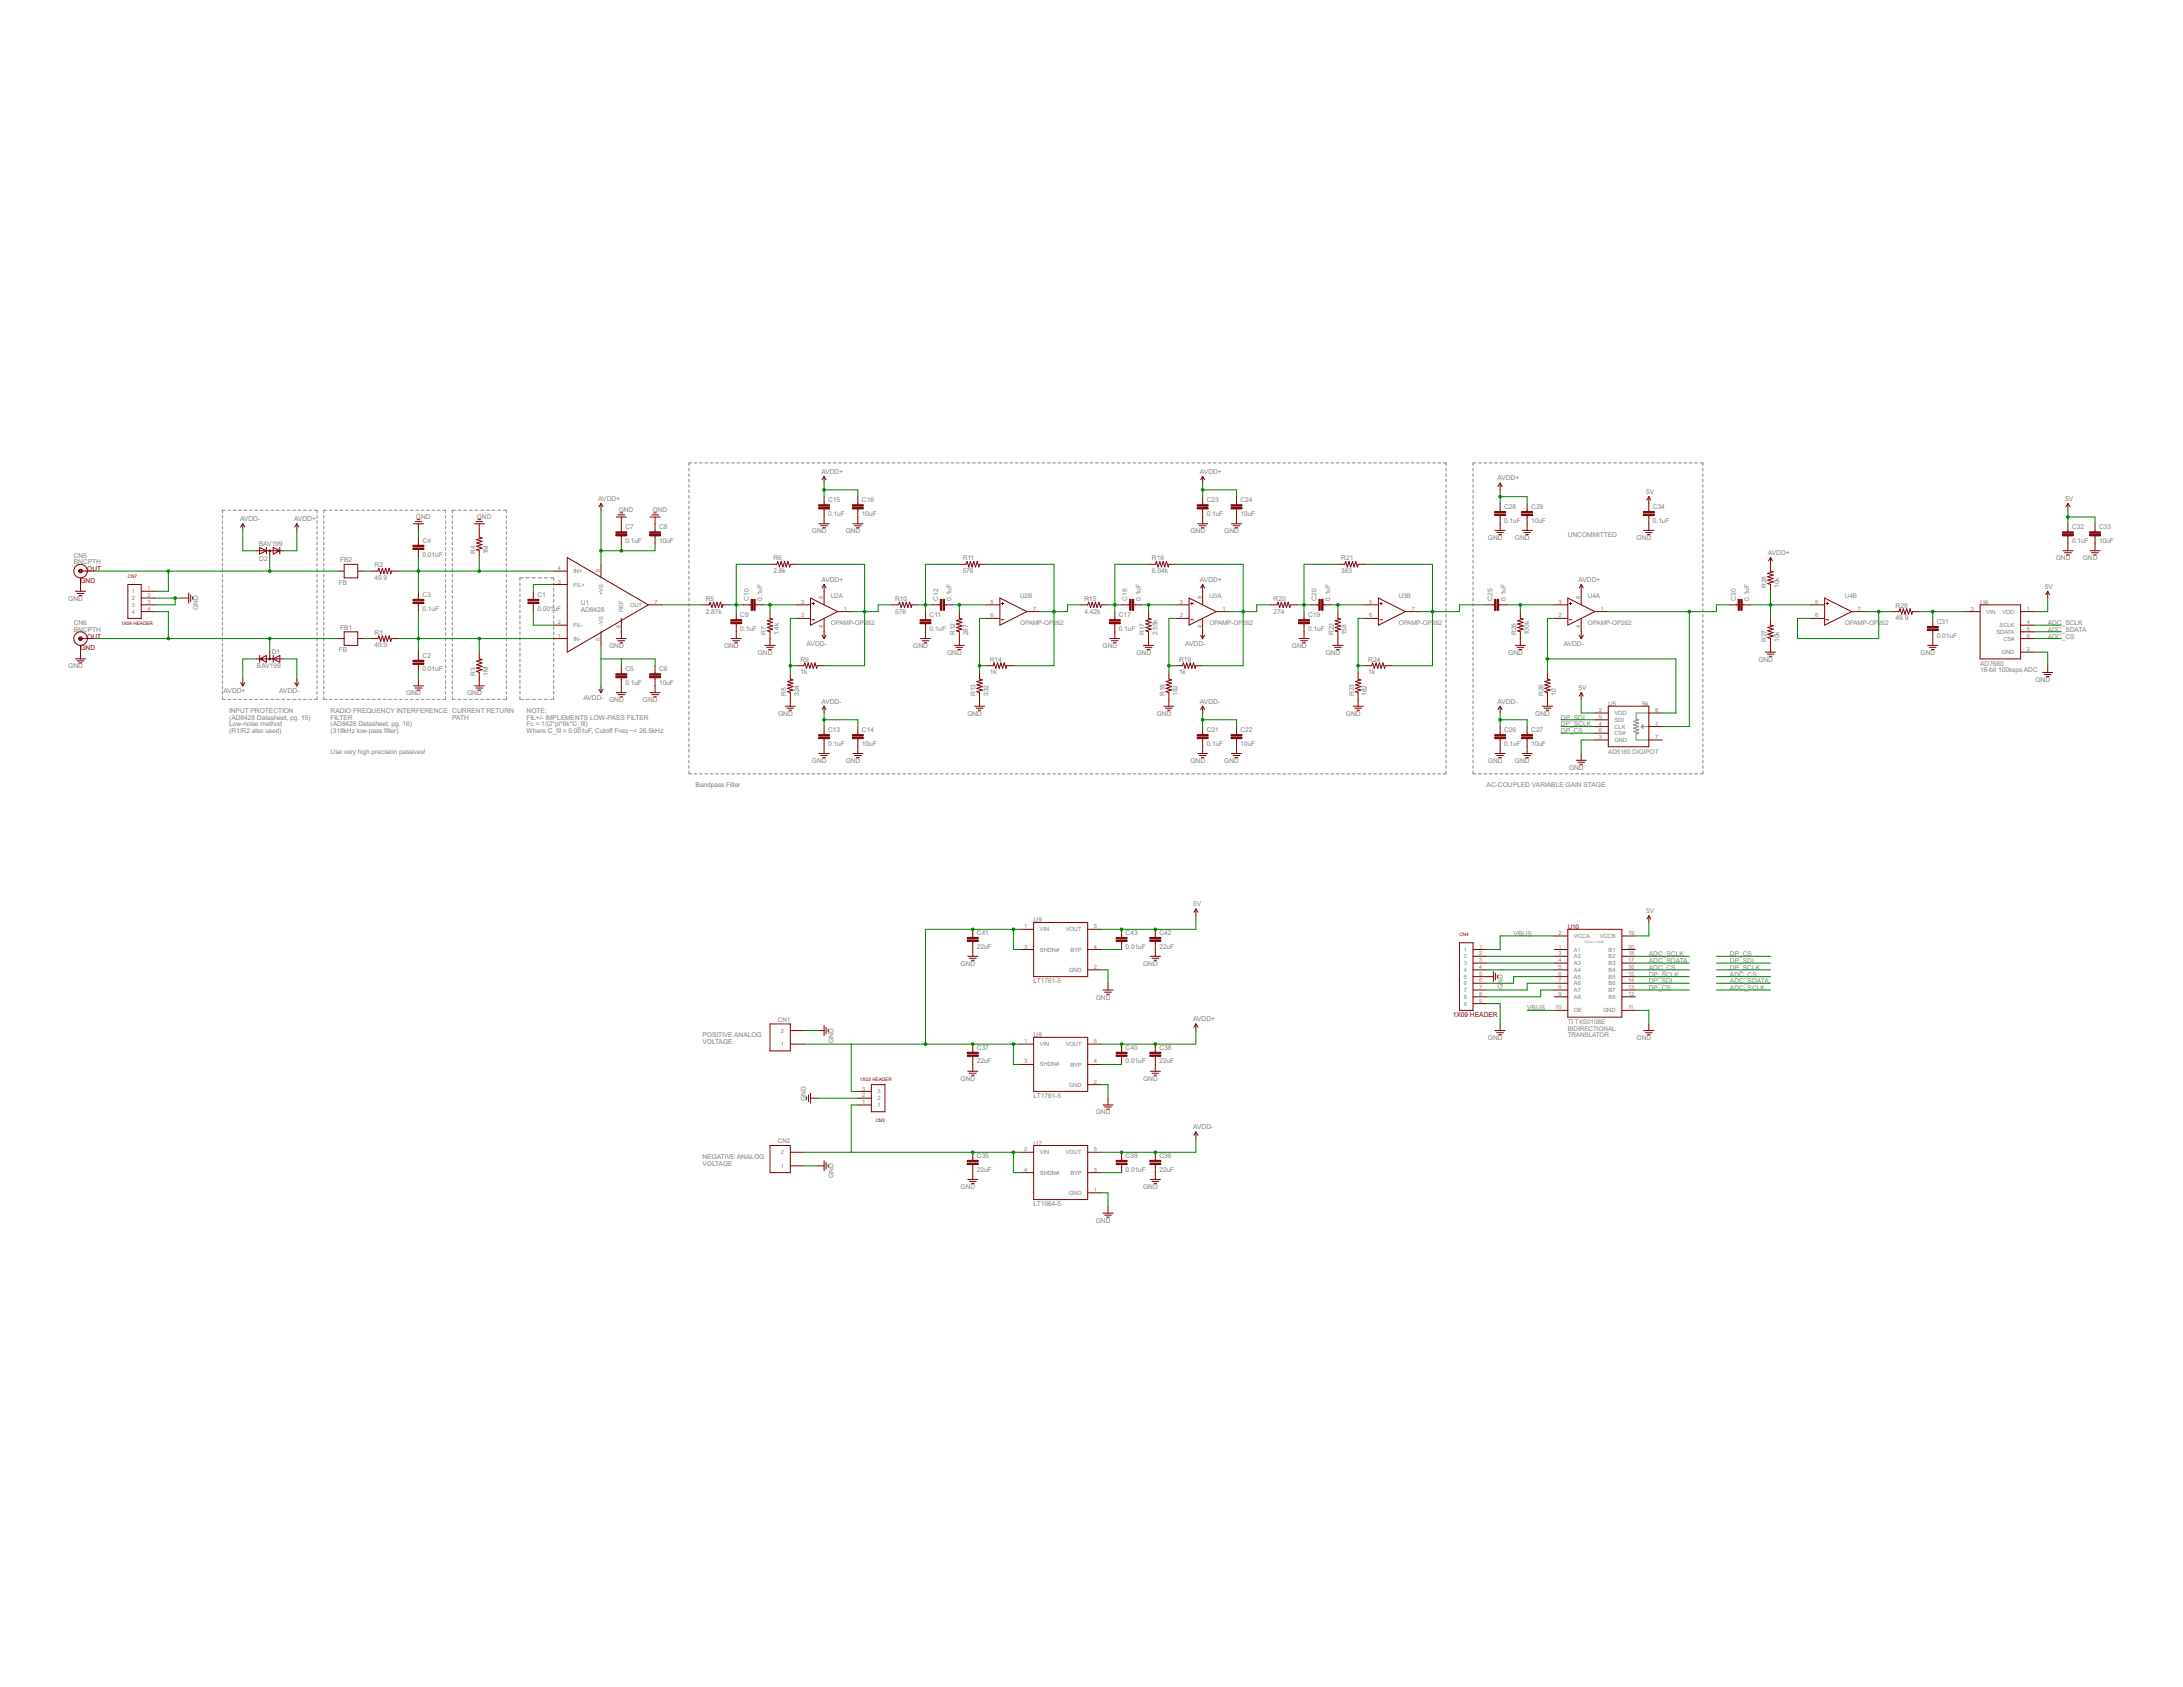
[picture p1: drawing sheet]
<svg xmlns="http://www.w3.org/2000/svg" width="279mm" height="216mm" viewBox="0 0 279 216" stroke-linecap="round" stroke-linejoin="round" font-family="sans-serif">
<defs><g id="words">
<g font-size="1" fill="#808080">
<text x="76.6" y="64.1">AVDD+</text>
<text x="79.2" y="65.6">GND</text>
<text x="83.5" y="65.6">GND</text>
<text x="105.1" y="60.6">AVDD+</text>
<text x="106" y="64.3">C15</text>
<text x="110.3" y="64.3">C16</text>
<text x="153.6" y="60.6">AVDD+</text>
<text x="154.4" y="64.3">C23</text>
<text x="158.8" y="64.3">C24</text>
<text x="191.7" y="61.5">AVDD+</text>
<text x="192.5" y="65.2">C28</text>
<text x="196" y="65.2">C29</text>
<text x="210.7" y="63.2">5V</text>
<text x="211.6" y="65.2">C34</text>
<text x="264.3" y="64.1">5V</text>
<text x="9.4" y="71.4">CN5</text>
<text x="30.7" y="66.7">AVDD-</text>
<text x="33.1" y="69.9">BAV199</text>
<text x="33.2" y="71.8">D2</text>
<text x="37.6" y="66.7">AVDD+</text>
<text x="43.5" y="72">FB2</text>
<text x="53.2" y="66.4">GND</text>
<text x="54.1" y="71.2">0.01uF</text>
<text x="54.1" y="69.5">C4</text>
<text x="60.8" y="70.9" transform="rotate(-90 60.8 70.9)">R4</text>
<text x="61" y="66.4">GND</text>
<text x="62.5" y="70.9" transform="rotate(-90 62.5 70.9)">1M</text>
<text x="80" y="69.5">0.1uF</text>
<text x="80" y="67.8">C7</text>
<text x="84.4" y="69.5">10uF</text>
<text x="84.4" y="67.8">C8</text>
<text x="99" y="71.7">R6</text>
<text x="103.9" y="68.2">GND</text>
<text x="106" y="66">0.1uF</text>
<text x="108.2" y="68.2">GND</text>
<text x="110.3" y="66">10uF</text>
<text x="123.2" y="71.7">R11</text>
<text x="147.4" y="71.7">R16</text>
<text x="152.4" y="68.2">GND</text>
<text x="154.4" y="66">0.1uF</text>
<text x="156.7" y="68.2">GND</text>
<text x="158.8" y="66">10uF</text>
<text x="171.7" y="71.7">R21</text>
<text x="190.4" y="69.1">GND</text>
<text x="192.5" y="66.9">0.1uF</text>
<text x="193.9" y="69.1">GND</text>
<text x="196" y="66.9">10uF</text>
<text x="200.6" y="68.8">UNCOMMITTED</text>
<text x="209.5" y="69.1">GND</text>
<text x="211.6" y="66.9">0.1uF</text>
<text x="226.3" y="71">AVDD+</text>
<text x="263.1" y="71.7">GND</text>
<text x="265.2" y="69.5">0.1uF</text>
<text x="265.2" y="67.8">C32</text>
<text x="266.6" y="71.7">GND</text>
<text x="268.7" y="69.5">10uF</text>
<text x="268.7" y="67.8">C33</text>
<text x="8.7" y="76.9">GND</text>
<text x="9.4" y="72.2">BNCPTH</text>
<text x="43.4" y="74.8">FB</text>
<text x="47.9" y="74.2">49.9</text>
<text x="47.9" y="72.6">R2</text>
<text x="54.1" y="76.4">C3</text>
<text x="68.8" y="76.4">C1</text>
<text x="74.3" y="77.4">U1</text>
<text x="90.3" y="76.9">R5</text>
<text x="95.8" y="76.9" transform="rotate(-90 95.8 76.9)">C10</text>
<text x="97.6" y="76.9" transform="rotate(-90 97.6 76.9)">0.1uF</text>
<text x="99" y="73.3">2.8k</text>
<text x="105.1" y="74.5">AVDD+</text>
<text x="114.6" y="76.9">R10</text>
<text x="120.1" y="76.9" transform="rotate(-90 120.1 76.9)">C12</text>
<text x="121.8" y="76.9" transform="rotate(-90 121.8 76.9)">0.1uF</text>
<text x="123.2" y="73.3">576</text>
<text x="138.8" y="76.9">R15</text>
<text x="144.3" y="76.9" transform="rotate(-90 144.3 76.9)">C18</text>
<text x="146" y="76.9" transform="rotate(-90 146 76.9)">0.1uF</text>
<text x="147.4" y="73.3">6.04k</text>
<text x="153.6" y="74.5">AVDD+</text>
<text x="163" y="76.9">R20</text>
<text x="168.5" y="76.9" transform="rotate(-90 168.5 76.9)">C20</text>
<text x="170.2" y="76.9" transform="rotate(-90 170.2 76.9)">0.1uF</text>
<text x="171.7" y="73.3">383</text>
<text x="191" y="76.9" transform="rotate(-90 191 76.9)">C25</text>
<text x="192.7" y="76.9" transform="rotate(-90 192.7 76.9)">0.1uF</text>
<text x="202" y="74.5">AVDD+</text>
<text x="222.2" y="76.9" transform="rotate(-90 222.2 76.9)">C30</text>
<text x="223.9" y="76.9" transform="rotate(-90 223.9 76.9)">0.1uF</text>
<text x="226.1" y="75.2" transform="rotate(-90 226.1 75.2)">R28</text>
<text x="227.7" y="75.2" transform="rotate(-90 227.7 75.2)">10k</text>
<text x="242.6" y="77.8">R29</text>
<text x="253.4" y="77.4">U6</text>
<text x="261.7" y="75.3">5V</text>
<text x="9.4" y="80.9">BNCPTH</text>
<text x="9.4" y="80">CN6</text>
<text x="25.4" y="78.1" transform="rotate(-90 25.4 78.1)">GND</text>
<text x="34.8" y="83.6">D1</text>
<text x="43.4" y="83.5">FB</text>
<text x="43.5" y="80.6">FB1</text>
<text x="47.9" y="82.9">49.9</text>
<text x="47.9" y="81.2">R1</text>
<text x="54.1" y="78.1">0.1uF</text>
<text x="68.8" y="78.1">0.001uF</text>
<text x="74.3" y="78.3">AD8428</text>
<text x="78" y="82.9">GND</text>
<text x="90.3" y="78.5">2.87k</text>
<text x="92.7" y="82.9">GND</text>
<text x="94.7" y="80.7">0.1uF</text>
<text x="94.7" y="79">C9</text>
<text x="97" y="83.8">GND</text>
<text x="98" y="81.3" transform="rotate(-90 98 81.3)">R7</text>
<text x="99.7" y="81.3" transform="rotate(-90 99.7 81.3)">1.4k</text>
<text x="103.2" y="82.7">AVDD-</text>
<text x="114.6" y="78.5">576</text>
<text x="116.9" y="82.9">GND</text>
<text x="119" y="80.7">0.1uF</text>
<text x="119" y="79">C11</text>
<text x="121.2" y="83.8">GND</text>
<text x="122.3" y="81.3" transform="rotate(-90 122.3 81.3)">R12</text>
<text x="123.9" y="81.3" transform="rotate(-90 123.9 81.3)">287</text>
<text x="138.8" y="78.5">4.42k</text>
<text x="141.1" y="82.9">GND</text>
<text x="143.2" y="80.7">0.1uF</text>
<text x="143.2" y="79">C17</text>
<text x="145.4" y="83.8">GND</text>
<text x="146.5" y="81.3" transform="rotate(-90 146.5 81.3)">R17</text>
<text x="148.1" y="81.3" transform="rotate(-90 148.1 81.3)">2.55k</text>
<text x="151.7" y="82.7">AVDD-</text>
<text x="163" y="78.5">274</text>
<text x="165.3" y="82.9">GND</text>
<text x="167.4" y="80.7">0.1uF</text>
<text x="167.4" y="79">C19</text>
<text x="169.7" y="83.8">GND</text>
<text x="170.7" y="81.3" transform="rotate(-90 170.7 81.3)">R22</text>
<text x="172.4" y="81.3" transform="rotate(-90 172.4 81.3)">158</text>
<text x="193" y="83.8">GND</text>
<text x="194.1" y="81.3" transform="rotate(-90 194.1 81.3)">R25</text>
<text x="195.7" y="81.3" transform="rotate(-90 195.7 81.3)">100k</text>
<text x="200.1" y="82.7">AVDD-</text>
<text x="226.1" y="82.2" transform="rotate(-90 226.1 82.2)">R27</text>
<text x="227.7" y="82.2" transform="rotate(-90 227.7 82.2)">10k</text>
<text x="242.6" y="79.4">49.9</text>
<text x="245.8" y="83.8">GND</text>
<text x="247.9" y="81.6">0.01uF</text>
<text x="247.9" y="79.9">C31</text>
<text x="262.1" y="80">ADC_SCLK</text>
<text x="262.1" y="80.9">ADC_SDATA</text>
<text x="262.1" y="81.7">ADC_CS</text>
<text x="8.7" y="85.5">GND</text>
<text x="28.6" y="88.7">AVDD+</text>
<text x="32.9" y="85.5">BAV199</text>
<text x="35.8" y="88.7">AVDD-</text>
<text x="52" y="89">GND</text>
<text x="54.1" y="85.9">0.01uF</text>
<text x="54.1" y="84.2">C2</text>
<text x="59.8" y="89">GND</text>
<text x="60.8" y="86.5" transform="rotate(-90 60.8 86.5)">R3</text>
<text x="62.5" y="86.5" transform="rotate(-90 62.5 86.5)">1M</text>
<text x="74.7" y="89.6">AVDD-</text>
<text x="78" y="89.9">GND</text>
<text x="80" y="87.7">0.1uF</text>
<text x="80" y="85.9">C5</text>
<text x="82.3" y="89.9">GND</text>
<text x="84.4" y="87.7">10uF</text>
<text x="84.4" y="85.9">C6</text>
<text x="100.6" y="89.1" transform="rotate(-90 100.6 89.1)">R8</text>
<text x="102.3" y="89.1" transform="rotate(-90 102.3 89.1)">324</text>
<text x="102.4" y="86.3">1k</text>
<text x="102.4" y="84.7">R9</text>
<text x="124.9" y="89.1" transform="rotate(-90 124.9 89.1)">R13</text>
<text x="126.5" y="89.1" transform="rotate(-90 126.5 89.1)">332</text>
<text x="126.7" y="86.3">1k</text>
<text x="126.7" y="84.7">R14</text>
<text x="149.1" y="89.1" transform="rotate(-90 149.1 89.1)">R18</text>
<text x="150.7" y="89.1" transform="rotate(-90 150.7 89.1)">182</text>
<text x="150.9" y="86.3">1k</text>
<text x="150.9" y="84.7">R19</text>
<text x="173.3" y="89.1" transform="rotate(-90 173.3 89.1)">R23</text>
<text x="175" y="89.1" transform="rotate(-90 175 89.1)">182</text>
<text x="175.1" y="86.3">1k</text>
<text x="175.1" y="84.7">R24</text>
<text x="197.5" y="89.1" transform="rotate(-90 197.5 89.1)">R26</text>
<text x="199.2" y="89.1" transform="rotate(-90 199.2 89.1)">10</text>
<text x="202" y="88.3">5V</text>
<text x="225" y="84.7">GND</text>
<text x="253.4" y="85.2">AD7680</text>
<text x="253.4" y="86.1">16-bit 100ksps ADC</text>
<text x="260.5" y="87.3">GND</text>
<text x="29.3" y="91.2">INPUT PROTECTION</text>
<text x="29.3" y="92.1">(AD8428 Datasheet, pg. 15)</text>
<text x="29.3" y="93">Low-noise method</text>
<text x="29.3" y="93.8">(R1/R2 also used)</text>
<text x="42.3" y="91.2">RADIO FREQUENCY INTERFERENCE CURRENT RETURN</text>
<text x="42.3" y="92.1">FILTER</text>
<text x="42.3" y="93.8">(318kHz low-pass filter)</text>
<text x="42.3" y="93">(AD8428 Datasheet, pg. 16)</text>
<text x="57.9" y="92.1">PATH</text>
<text x="67.4" y="92.1">FIL+/- IMPLEMENTS LOW-PASS FILTER</text>
<text x="67.4" y="93">Fc = 1/(2*pi*6k*C_fil)</text>
<text x="67.4" y="93.8">Where C_fil = 0.001uF, Cutoff Freq ~= 26.5kHz</text>
<text x="67.4" y="91.2">NOTE:</text>
<text x="99.6" y="91.6">GND</text>
<text x="105.1" y="90">AVDD-</text>
<text x="106" y="95.4">0.1uF</text>
<text x="106" y="93.7">C13</text>
<text x="110.3" y="95.4">10uF</text>
<text x="110.3" y="93.7">C14</text>
<text x="123.8" y="91.6">GND</text>
<text x="148" y="91.6">GND</text>
<text x="153.6" y="90">AVDD-</text>
<text x="154.4" y="95.4">0.1uF</text>
<text x="154.4" y="93.7">C21</text>
<text x="158.8" y="95.4">10uF</text>
<text x="158.8" y="93.7">C22</text>
<text x="172.3" y="91.6">GND</text>
<text x="191.7" y="90">AVDD-</text>
<text x="192.5" y="95.4">0.1uF</text>
<text x="192.5" y="93.7">C26</text>
<text x="196" y="95.4">10uF</text>
<text x="196" y="93.7">C27</text>
<text x="196.5" y="91.6">GND</text>
<text x="199.8" y="92.1">DP_SDI</text>
<text x="199.8" y="93">DP_SCLK</text>
<text x="199.8" y="93.8">DP_CS</text>
<text x="42.3" y="96.4">Use very high precision passives!</text>
<text x="89" y="100.8">Bandpass Filter</text>
<text x="103.9" y="97.6">GND</text>
<text x="108.2" y="97.6">GND</text>
<text x="152.4" y="97.6">GND</text>
<text x="156.7" y="97.6">GND</text>
<text x="190.3" y="100.8">AC-COUPLED VARIABLE GAIN STAGE</text>
<text x="190.4" y="97.6">GND</text>
<text x="193.9" y="97.6">GND</text>
<text x="200.8" y="98.5">GND</text>
<text x="125" y="119.7">C41</text>
<text x="132.3" y="118.1">U9</text>
<text x="144.1" y="119.7">C43</text>
<text x="148.4" y="119.7">C42</text>
<text x="152.7" y="116">5V</text>
<text x="193.7" y="119.8">VBUS</text>
<text x="210.7" y="116.8">5V</text>
<text x="123" y="123.6">GND</text>
<text x="125" y="121.4">22uF</text>
<text x="132.3" y="125.8">LT1761-5</text>
<text x="144.1" y="121.4">0.01uF</text>
<text x="146.3" y="123.6">GND</text>
<text x="148.4" y="121.4">22uF</text>
<text x="211" y="125.8">DP_SDI</text>
<text x="211" y="125">DP_SCLK</text>
<text x="211" y="122.4">ADC_SCLK</text>
<text x="211" y="123.2">ADC_SDATA</text>
<text x="211" y="124.1">ADC_CS</text>
<text x="221.4" y="123.2">DP_SDI</text>
<text x="221.4" y="124.1">DP_SCLK</text>
<text x="221.4" y="122.4">DP_CS</text>
<text x="221.4" y="125.8">ADC_SDATA</text>
<text x="221.4" y="125">ADC_CS</text>
<text x="140.3" y="127.9">GND</text>
<text x="152.7" y="130.7">AVDD+</text>
<text x="192.3" y="126.5" transform="rotate(-90 192.3 126.5)">GND</text>
<text x="195.5" y="129.3">VBUS</text>
<text x="211" y="126.7">DP_CS</text>
<text x="221.4" y="126.7">ADC_SCLK</text>
<text x="89.9" y="132.7">POSITIVE ANALOG</text>
<text x="89.9" y="133.6">VOLTAGE</text>
<text x="106.7" y="133.5" transform="rotate(-90 106.7 133.5)">GND</text>
<text x="125" y="136.1">22uF</text>
<text x="125" y="134.4">C37</text>
<text x="132.3" y="132.8">U8</text>
<text x="144.1" y="136.1">0.01uF</text>
<text x="144.1" y="134.4">C40</text>
<text x="148.4" y="136.1">22uF</text>
<text x="148.4" y="134.4">C38</text>
<text x="190.4" y="133.1">GND</text>
<text x="209.5" y="133.1">GND</text>
<text x="103.1" y="140.9" transform="rotate(-90 103.1 140.9)">GND</text>
<text x="123" y="138.3">GND</text>
<text x="132.3" y="140.5">LT1761-5</text>
<text x="140.3" y="142.6">GND</text>
<text x="146.3" y="138.3">GND</text>
<text x="89.9" y="148.3">NEGATIVE ANALOG</text>
<text x="89.9" y="149.2">VOLTAGE</text>
<text x="125" y="149.9">22uF</text>
<text x="125" y="148.2">C35</text>
<text x="132.3" y="146.6">U7</text>
<text x="144.1" y="149.9">0.01uF</text>
<text x="144.1" y="148.2">C39</text>
<text x="148.4" y="149.9">22uF</text>
<text x="148.4" y="148.2">C36</text>
<text x="152.7" y="144.5">AVDD-</text>
<text x="106.7" y="150.8" transform="rotate(-90 106.7 150.8)">GND</text>
<text x="123" y="152.1">GND</text>
<text x="132.3" y="154.4">LT1964-5</text>
<text x="146.3" y="152.1">GND</text>
<text x="140.3" y="156.5">GND</text>
</g>
<g font-size="1" fill="#800000">
<text x="10.3" y="74.6">GND</text>
<text x="11.2" y="73.1">OUT</text>
<text x="10.3" y="83.2">GND</text>
<text x="11.2" y="81.7">OUT</text>
<text x="185.9" y="130.2">1X09 HEADER</text>
</g>
<g font-size=".9" fill="#808080">
<text x="106.3" y="76.5">U2A</text>
<text x="130.6" y="76.5">U2B</text>
<text x="154.8" y="76.5">U3A</text>
<text x="179" y="76.5">U3B</text>
<text x="203.2" y="76.5">U4A</text>
<text x="236.1" y="76.5">U4B</text>
<text x="106.3" y="80">OPAMP-OP262</text>
<text x="130.6" y="80">OPAMP-OP262</text>
<text x="154.8" y="80">OPAMP-OP262</text>
<text x="179" y="80">OPAMP-OP262</text>
<text x="203.2" y="80">OPAMP-OP262</text>
<text x="236.1" y="80">OPAMP-OP262</text>
<text x="205.8" y="90.4">U5</text>
<text x="210.2" y="90.4">5k</text>
<text x="205.8" y="96.4">AD5160 DIGIPOT</text>
<text x="99.6" y="130.7">CN1</text>
<text x="200.6" y="131">TI TXS0108E</text>
<text x="200.6" y="131.9">BIDIRECTIONAL</text>
<text x="200.6" y="132.8">TRANSLATOR</text>
<text x="99.6" y="146.3">CN2</text>
</g>
<text font-size=".9" fill="#800000" x="200.6" y="118.9">U10</text>
<g font-size=".8" fill="#808080">
<text x="16.9" y="75.9">1</text>
<text x="16.9" y="76.8">2</text>
<text x="16.9" y="77.7">3</text>
<text x="18.9" y="75.6">1</text>
<text x="18.9" y="76.4">2</text>
<text x="18.9" y="77.3">3</text>
<text x="71.4" y="73">4</text>
<text x="71.4" y="74.7">3</text>
<text x="73.4" y="73.3">IN+</text>
<text x="73.4" y="75.1">FIL+</text>
<text x="76.8" y="73.2" transform="rotate(-90 76.8 73.2)">8</text>
<text x="77.2" y="76.1" transform="rotate(-90 77.2 76.1)">+VS</text>
<text x="80.7" y="77.7">OUT</text>
<text x="83.8" y="77.3">7</text>
<text x="102.5" y="77.3">3</text>
<text x="105.4" y="76.6" transform="rotate(-90 105.4 76.6)">8</text>
<text x="126.8" y="77.3">5</text>
<text x="151" y="77.3">3</text>
<text x="153.8" y="76.6" transform="rotate(-90 153.8 76.6)">8</text>
<text x="175.2" y="77.3">5</text>
<text x="199.5" y="77.3">3</text>
<text x="202.3" y="76.6" transform="rotate(-90 202.3 76.6)">8</text>
<text x="232.3" y="77.3">5</text>
<text x="16.9" y="78.5">4</text>
<text x="18.9" y="78.1">4</text>
<text x="71.4" y="79.9">2</text>
<text x="71.4" y="81.6">1</text>
<text x="73.4" y="80.3">FIL-</text>
<text x="73.4" y="82">IN-</text>
<text x="76.8" y="82.1" transform="rotate(-90 76.8 82.1)">5</text>
<text x="77.2" y="80.1" transform="rotate(-90 77.2 80.1)">-VS</text>
<text x="79.4" y="80.3" transform="rotate(-90 79.4 80.3)">6</text>
<text x="79.8" y="78.3" transform="rotate(-90 79.8 78.3)">REF</text>
<text x="102.5" y="79">2</text>
<text x="105.4" y="80.3" transform="rotate(-90 105.4 80.3)">4</text>
<text x="108" y="78.1">1</text>
<text x="126.8" y="79">6</text>
<text x="132.2" y="78.1">7</text>
<text x="151" y="79">2</text>
<text x="153.8" y="80.3" transform="rotate(-90 153.8 80.3)">4</text>
<text x="156.5" y="78.1">1</text>
<text x="175.2" y="79">6</text>
<text x="180.7" y="78.1">7</text>
<text x="199.5" y="79">2</text>
<text x="202.3" y="80.3" transform="rotate(-90 202.3 80.3)">4</text>
<text x="204.9" y="78.1">1</text>
<text x="232.3" y="79">6</text>
<text x="237.8" y="78.1">7</text>
<text x="252.2" y="78.1">3</text>
<text x="254.2" y="78.5">VIN</text>
<text x="255.5" y="81.1">SDATA</text>
<text x="255.9" y="80.3">SCLK</text>
<text x="256.2" y="83.7">GND</text>
<text x="256.3" y="78.5">VDD</text>
<text x="256.4" y="82">CS#</text>
<text x="259.4" y="78.1">1</text>
<text x="259.4" y="79.9">4</text>
<text x="259.4" y="80.7">5</text>
<text x="259.4" y="81.6">6</text>
<text x="259.4" y="83.3">2</text>
<text x="204.6" y="91.1">2</text>
<text x="204.6" y="92">5</text>
<text x="204.6" y="92.9">4</text>
<text x="204.6" y="93.7">6</text>
<text x="204.6" y="94.6">3</text>
<text x="206.6" y="91.5">VDD</text>
<text x="206.6" y="92.4">SDI</text>
<text x="206.6" y="93.2">CLK</text>
<text x="206.6" y="94.1">CS#</text>
<text x="206.6" y="95">GND</text>
<text x="211.8" y="91.1">8</text>
<text x="211.8" y="92.9">1</text>
<text x="211.8" y="94.6">7</text>
<text x="131.1" y="118.8">1</text>
<text x="133.1" y="119.2">VIN</text>
<text x="136.4" y="119.2">VOUT</text>
<text x="140" y="118.8">5</text>
<text x="199.5" y="119.7">2</text>
<text x="208.4" y="119.7">19</text>
<text x="131.1" y="121.4">3</text>
<text x="133.1" y="121.8">SHDN#</text>
<text x="136.8" y="124.4">GND</text>
<text x="137" y="121.8">BYP</text>
<text x="140" y="121.4">4</text>
<text x="140" y="124">2</text>
<text x="187.3" y="121.8">1</text>
<text x="187.3" y="122.7">2</text>
<text x="187.3" y="123.5">3</text>
<text x="187.3" y="124.4">4</text>
<text x="187.3" y="125.2">5</text>
<text x="189.3" y="121.4">1</text>
<text x="189.3" y="122.3">2</text>
<text x="189.3" y="123.1">3</text>
<text x="189.3" y="124">4</text>
<text x="189.3" y="124.9">5</text>
<text x="189.3" y="125.7">6</text>
<text x="199.5" y="121.4">1</text>
<text x="199.5" y="122.3">3</text>
<text x="199.5" y="123.1">4</text>
<text x="199.5" y="124">5</text>
<text x="199.5" y="124.9">6</text>
<text x="199.5" y="125.7">7</text>
<text x="201.4" y="120">VCCA</text>
<text x="201.4" y="121.8">A1</text>
<text x="201.4" y="122.6">A2</text>
<text x="201.4" y="123.5">A3</text>
<text x="201.4" y="124.4">A4</text>
<text x="201.4" y="125.2">A5</text>
<text x="204.7" y="120.1">VCCB</text>
<text x="205.9" y="125.2">B5</text>
<text x="205.9" y="124.4">B4</text>
<text x="205.9" y="123.5">B3</text>
<text x="205.9" y="122.7">B2</text>
<text x="205.9" y="121.8">B1</text>
<text x="208.4" y="125.7">14</text>
<text x="208.4" y="124.9">15</text>
<text x="208.4" y="124">16</text>
<text x="208.4" y="123.1">17</text>
<text x="208.4" y="122.3">18</text>
<text x="208.4" y="121.4">20</text>
<text x="187.3" y="126.1">6</text>
<text x="187.3" y="127">7</text>
<text x="187.3" y="127.8">8</text>
<text x="187.3" y="128.7">9</text>
<text x="189.3" y="126.6">7</text>
<text x="189.3" y="127.5">8</text>
<text x="189.3" y="128.3">9</text>
<text x="199" y="129.2">10</text>
<text x="199.5" y="126.6">8</text>
<text x="199.5" y="127.5">9</text>
<text x="201.4" y="126.1">A6</text>
<text x="201.4" y="127">A7</text>
<text x="201.4" y="127.8">A8</text>
<text x="201.4" y="129.6">OE</text>
<text x="205.2" y="129.6">GND</text>
<text x="205.9" y="127.8">B8</text>
<text x="205.9" y="127">B7</text>
<text x="205.9" y="126.1">B6</text>
<text x="208.4" y="129.2">11</text>
<text x="208.4" y="127.5">12</text>
<text x="208.4" y="126.6">13</text>
<text x="100" y="133.9">1</text>
<text x="100" y="132.2">2</text>
<text x="131.1" y="133.5">1</text>
<text x="131.1" y="136.1">3</text>
<text x="133.1" y="133.9">VIN</text>
<text x="133.1" y="136.5">SHDN#</text>
<text x="136.4" y="133.9">VOUT</text>
<text x="137" y="136.5">BYP</text>
<text x="140" y="133.5">5</text>
<text x="140" y="136.1">4</text>
<text x="110.3" y="141.3">1</text>
<text x="110.3" y="140.4">2</text>
<text x="110.3" y="139.6">3</text>
<text x="112.3" y="141.7">1</text>
<text x="112.3" y="140.8">2</text>
<text x="112.3" y="139.9">3</text>
<text x="136.8" y="139.1">GND</text>
<text x="140" y="138.7">2</text>
<text x="100" y="149.5">1</text>
<text x="100" y="147.7">2</text>
<text x="131.1" y="147.3">2</text>
<text x="131.1" y="149.9">4</text>
<text x="133.1" y="147.7">VIN</text>
<text x="136.4" y="147.7">VOUT</text>
<text x="140" y="147.3">5</text>
<text x="140" y="149.9">3</text>
<text x="133.1" y="150.3">SHDN#</text>
<text x="136.8" y="152.9">GND</text>
<text x="137" y="150.3">BYP</text>
<text x="140" y="152.5">1</text>
</g>
<g font-size=".7" fill="#800000">
<text x="16.4" y="73.9">CN7</text>
<text x="15.5" y="80">1X04 HEADER</text>
<text x="186.8" y="119.8">CN4</text>
<text x="110.1" y="138.4">1X03 HEADER</text>
<text x="112.1" y="143.6">CN3</text>
</g>
<text font-size=".4" fill="#808080" x="202.8" y="120.7">VCCA&lt; VCCB</text>
</g></defs>
<g fill="none" stroke="#808080" stroke-width=".13">
<path d="M88.2 59.9v.4M88.5 59.2h-.3v.4M88.9 59.2h.3M89.5 59.2h.4M90.2 59.2h.4M90.9 59.2h.3M91.6 59.2h.3M92.3 59.2h.3M93 59.2h.3M93.6 59.2h.4M94.3 59.2h.4M95 59.2h.4"/>
<path d="M95.7 59.2h.4M96.4 59.2h.3M97.1 59.2h.3M97.7 59.2h.4M98.4 59.2h.4M99.1 59.2h.4M99.8 59.2h.4M100.5 59.2h.3M101.2 59.2h.3M101.9 59.2h.3M102.6 59.2h.3M103.2 59.2h.4"/>
<path d="M103.9 59.2h.4M104.6 59.2h.3M105.3 59.2h.3M106 59.2h.3M106.7 59.2h.3M107.3 59.2h.4M108 59.2h.4M108.7 59.2h.4M109.4 59.2h.3M110.1 59.2h.3M110.8 59.2h.3M111.5 59.2h.3"/>
<path d="M112.1 59.2h.4M112.8 59.2h.4M113.5 59.2h.4M114.2 59.2h.3M114.9 59.2h.3M115.6 59.2h.3M116.2 59.2h.4M116.9 59.2h.4M117.6 59.2h.4M118.3 59.2h.3M119 59.2h.3M119.7 59.2h.3"/>
<path d="M120.4 59.2h.3M121.1 59.2h.3M121.7 59.2h.4M122.4 59.2h.3M123.1 59.2h.3M123.8 59.2h.3M124.5 59.2h.3M125.2 59.2h.3M125.8 59.2h.4M126.5 59.2h.4M127.2 59.2h.4M127.9 59.2h.3"/>
<path d="M128.6 59.2h.3M129.3 59.2h.3M129.9 59.2h.4M130.6 59.2h.4M131.3 59.2h.4M132 59.2h.3M132.7 59.2h.3M133.4 59.2h.3M134 59.2h.4M134.7 59.2h.4M135.4 59.2h.4M136.1 59.2h.4"/>
<path d="M136.8 59.2h.3M137.5 59.2h.3M138.2 59.2h.3M138.9 59.2h.3M139.5 59.2h.4M140.2 59.2h.4M140.9 59.2h.3M141.6 59.2h.3M142.3 59.2h.3M143 59.2h.3M143.6 59.2h.4M144.3 59.2h.4"/>
<path d="M145 59.2h.4M145.7 59.2h.3M146.4 59.2h.3M147.1 59.2h.3M147.7 59.2h.4M148.4 59.2h.4M149.1 59.2h.4M149.8 59.2h.4M150.5 59.2h.3M151.2 59.2h.3M151.8 59.2h.4M152.5 59.2h.4"/>
<path d="M153.2 59.2h.4M153.9 59.2h.4M154.6 59.2h.3M155.3 59.2h.3M156 59.2h.3M156.7 59.2h.3M157.3 59.2h.4M158 59.2h.4M158.7 59.2h.3M159.4 59.2h.3M160.1 59.2h.3M160.8 59.2h.3"/>
<path d="M161.4 59.2h.4M162.1 59.2h.4M162.8 59.2h.4M163.5 59.2h.4M164.2 59.2h.3M164.9 59.2h.3M165.6 59.2h.3M166.2 59.2h.4M166.9 59.2h.4M167.6 59.2h.4M168.3 59.2h.3M169 59.2h.3"/>
<path d="M169.7 59.2h.3M170.3 59.2h.4M171 59.2h.4M171.7 59.2h.4M172.4 59.2h.3M173.1 59.2h.3M173.8 59.2h.3M174.5 59.2h.3M175.2 59.2h.3M175.8 59.2h.4M176.5 59.2h.3M177.2 59.2h.3"/>
<path d="M177.9 59.2h.3M178.6 59.2h.3M179.3 59.2h.3M179.9 59.2h.4M180.6 59.2h.4M181.3 59.2h.4M182 59.2h.3M182.7 59.2h.3M183.4 59.2h.3M184 59.2h.4M184.7 59.2h.4v.4M185.1 59.9v.4"/>
<path d="M188.5 59.9v.4M188.9 59.2h-.4v.4M189.2 59.2h.4M189.9 59.2h.4M190.6 59.2h.4M191.3 59.2h.4M192 59.2h.3M192.7 59.2h.3M193.4 59.2h.3M194.1 59.2h.3M194.8 59.2h.3M195.5 59.2h.3"/>
<path d="M196.2 59.2h.3M196.8 59.2h.4M197.5 59.2h.4M198.2 59.2h.4M198.9 59.2h.4M199.6 59.2h.4M200.3 59.2h.4M201 59.2h.3M201.7 59.2h.3M202.4 59.2h.3M203.1 59.2h.3M203.8 59.2h.3"/>
<path d="M204.4 59.2h.4M205.1 59.2h.4M205.8 59.2h.4M206.5 59.2h.4M207.2 59.2h.4M207.9 59.2h.4M208.6 59.2h.4M209.3 59.2h.4M210 59.2h.3M210.7 59.2h.3M211.4 59.2h.3M212.1 59.2h.3"/>
<path d="M212.8 59.2h.3M213.4 59.2h.4M214.1 59.2h.4M214.8 59.2h.4M215.5 59.2h.4M216.2 59.2h.4M216.9 59.2h.4M217.6 59.2h.4v.4M218 59.9v.4M28.5 66v.3M28.5 66.7v.3M28.5 67.4v.3"/>
<path d="M28.5 68v.4M28.5 68.7v.3M28.5 69.4v.3M28.5 70.1v.3M28.5 70.8v.3M28.5 71.4v.4M28.5 72.1v.4M28.5 72.8v.4M28.5 73.5v.3M28.5 74.2v.3M28.5 74.8v.4M28.5 75.5v.4"/>
<path d="M28.5 76.2v.4M28.5 76.9v.3M28.5 77.6v.3M28.5 78.3v.3M28.5 78.9v.4M28.5 79.6v.4M28.8 65.3h-.3v.3M29.2 65.3h.3M29.8 65.3h.4M30.5 65.3h.4M31.2 65.3h.4M31.9 65.3h.4"/>
<path d="M32.6 65.3h.4M33.3 65.3h.4M34 65.3h.4M34.7 65.3h.4M35.4 65.3h.3M36.1 65.3h.3M36.8 65.3h.3M37.5 65.3h.3M38.2 65.3h.3M38.8 65.3h.4M39.5 65.3h.4M40.2 65.3h.4v.3"/>
<path d="M40.6 66v.3M40.6 66.7v.3M40.6 67.4v.3M40.6 68v.4M40.6 68.7v.3M40.6 69.4v.3M40.6 70.1v.3M40.6 70.8v.3M40.6 71.4v.4M40.6 72.1v.4M40.6 72.8v.4M40.6 73.5v.3"/>
<path d="M40.6 74.2v.3M40.6 74.8v.4M40.6 75.5v.4M40.6 76.2v.4M40.6 76.9v.3M40.6 77.6v.3M40.6 78.3v.3M40.6 78.9v.4M40.6 79.6v.4M41.4 66v.3M41.4 66.7v.3M41.4 67.4v.3"/>
<path d="M41.4 68v.4M41.4 68.7v.3M41.4 69.4v.3M41.4 70.1v.3M41.4 70.8v.3M41.4 71.4v.4M41.4 72.1v.4M41.4 72.8v.4M41.4 73.5v.3M41.4 74.2v.3M41.4 74.8v.4M41.4 75.5v.4"/>
<path d="M41.4 76.2v.4M41.4 76.9v.3M41.4 77.6v.3M41.4 78.3v.3M41.4 78.9v.4M41.4 79.6v.4M41.8 65.3h-.4v.3M42.1 65.3h.4M42.8 65.3h.4M43.5 65.3h.4M44.2 65.3h.4M44.9 65.3h.4"/>
<path d="M45.6 65.3h.4M46.3 65.3h.4M47 65.3h.3M47.7 65.3h.3M48.4 65.3h.3M49.1 65.3h.3M49.7 65.3h.4M50.4 65.3h.4M51.1 65.3h.4M51.8 65.3h.4M52.5 65.3h.4M53.2 65.3h.4"/>
<path d="M53.9 65.3h.4M54.6 65.3h.3M55.3 65.3h.3M56 65.3h.3M56.7 65.3h.3v.3M57 66v.3M57 66.7v.3M57 67.4v.3M57 68v.4M57 68.7v.3M57 69.4v.3M57 70.1v.3"/>
<path d="M57 70.8v.3M57 71.4v.4M57 72.1v.4M57 72.8v.4M57 73.5v.3M57 74.2v.3M57 74.8v.4M57 75.5v.4M57 76.2v.4M57 76.9v.3M57 77.6v.3M57 78.3v.3"/>
<path d="M57 78.9v.4M57 79.6v.4M57.9 66v.3M57.9 66.7v.3M57.9 67.4v.3M57.9 68v.4M57.9 68.7v.3M57.9 69.4v.3M57.9 70.1v.3M57.9 70.8v.3M57.9 71.4v.4M57.9 72.1v.4"/>
<path d="M57.9 72.8v.4M57.9 73.5v.3M57.9 74.2v.3M57.9 74.8v.4M57.9 75.5v.4M57.9 76.2v.4M57.9 76.9v.3M57.9 77.6v.3M57.9 78.3v.3M57.9 78.9v.4M57.9 79.6v.4M58.3 65.3h-.4v.3"/>
<path d="M58.6 65.3h.4M59.3 65.3h.4M60.1 65.3h.4M60.8 65.3h.4M61.5 65.3h.4M62.3 65.3h.3M63 65.3h.4M63.7 65.3h.4M64.4 65.3h.4v.3M64.8 66v.3M64.8 66.7v.3M64.8 67.4v.3"/>
<path d="M64.8 68v.4M64.8 68.7v.3M64.8 69.4v.3M64.8 70.1v.3M64.8 70.8v.3M64.8 71.4v.4M64.8 72.1v.4M64.8 72.8v.4M64.8 73.5v.3M64.8 74.2v.3M64.8 74.8v.4M64.8 75.5v.4"/>
<path d="M64.8 76.2v.4M64.8 76.9v.3M64.8 77.6v.3M64.8 78.3v.3M64.8 78.9v.4M64.8 79.6v.4M66.5 74.6v.4M66.5 75.3v.4M66.5 76v.4M66.5 76.7v.4M66.5 77.4v.4M66.5 78.1v.3"/>
<path d="M66.5 78.8v.3M66.5 79.5v.3M67 74h-.5v.3M67.3 74h.5M68.1 74h.4M68.9 74h.4M69.7 74h.4M70.4 74h.5v.3M70.9 74.6v.4M70.9 75.3v.4M70.9 76v.4M70.9 76.7v.4"/>
<path d="M70.9 77.4v.4M70.9 78.1v.3M70.9 78.8v.3M70.9 79.5v.3M88.2 60.6v.4M88.2 61.3v.4M88.2 62v.4M88.2 62.7v.4M88.2 63.4v.4M88.2 64.1v.3M88.2 64.8v.3M88.2 65.5v.3"/>
<path d="M88.2 66.2v.3M88.2 66.8v.4M88.2 67.5v.4M88.2 68.2v.4M88.2 68.9v.4M88.2 69.6v.4M88.2 70.3v.4M88.2 71v.4M88.2 71.7v.4M88.2 72.4v.3M88.2 73.1v.3M88.2 73.8v.3"/>
<path d="M88.2 74.5v.3M88.2 75.2v.3M88.2 75.8v.4M88.2 76.5v.4M88.2 77.2v.4M88.2 77.9v.4M88.2 78.6v.4M88.2 79.3v.4M88.2 80v.3M185.1 60.6v.4M185.1 61.3v.4M185.1 62v.4"/>
<path d="M185.1 62.7v.4M185.1 63.4v.4M185.1 64.1v.3M185.1 64.8v.3M185.1 65.5v.3M185.1 66.2v.3M185.1 66.8v.4M185.1 67.5v.4M185.1 68.2v.4M185.1 68.9v.4M185.1 69.6v.4M185.1 70.3v.4"/>
<path d="M185.1 71v.4M185.1 71.7v.4M185.1 72.4v.3M185.1 73.1v.3M185.1 73.8v.3M185.1 74.5v.3M185.1 75.2v.3M185.1 75.8v.4M185.1 76.5v.4M185.1 77.2v.4M185.1 77.9v.4M185.1 78.6v.4"/>
<path d="M185.1 79.3v.4M185.1 80v.3M188.5 60.6v.4M188.5 61.3v.4M188.5 62v.4M188.5 62.7v.4M188.5 63.4v.4M188.5 64.1v.3M188.5 64.8v.3M188.5 65.5v.3M188.5 66.2v.3M188.5 66.8v.4"/>
<path d="M188.5 67.5v.4M188.5 68.2v.4M188.5 68.9v.4M188.5 69.6v.4M188.5 70.3v.4M188.5 71v.4M188.5 71.7v.4M188.5 72.4v.3M188.5 73.1v.3M188.5 73.8v.3M188.5 74.5v.3M188.5 75.2v.3"/>
<path d="M188.5 75.8v.4M188.5 76.5v.4M188.5 77.2v.4M188.5 77.9v.4M188.5 78.6v.4M188.5 79.3v.4M188.5 80v.3M218 60.6v.4M218 61.3v.4M218 62v.4M218 62.7v.4M218 63.4v.4"/>
<path d="M218 64.1v.3M218 64.8v.3M218 65.5v.3M218 66.2v.3M218 66.8v.4M218 67.5v.4M218 68.2v.4M218 68.9v.4M218 69.6v.4M218 70.3v.4M218 71v.4M218 71.7v.4"/>
<path d="M218 72.4v.3M218 73.1v.3M218 73.8v.3M218 74.5v.3M218 75.2v.3M218 75.8v.4M218 76.5v.4M218 77.2v.4M218 77.9v.4M218 78.6v.4M218 79.3v.4M218 80v.3"/>
<path d="M28.5 89.2v.3h.3M28.5 80.3v.3M28.5 81v.3M28.5 81.7v.3M28.5 82.4v.3M28.5 83v.4M28.5 83.7v.4M28.5 84.4v.3M28.5 85.1v.3M28.5 85.8v.3M28.5 86.4v.4M28.5 87.1v.4"/>
<path d="M28.5 87.8v.4M28.5 88.5v.3M29.2 89.5h.3M29.8 89.5h.4M30.5 89.5h.4M31.2 89.5h.4M31.9 89.5h.4M32.6 89.5h.4M33.3 89.5h.4M34 89.5h.4M34.7 89.5h.4M35.4 89.5h.3"/>
<path d="M36.1 89.5h.3M36.8 89.5h.3M37.5 89.5h.3M38.2 89.5h.3M38.8 89.5h.4M39.5 89.5h.4M40.6 89.2v.3h-.4M40.6 80.3v.3M40.6 81v.3M40.6 81.7v.3M40.6 82.4v.3M40.6 83v.4"/>
<path d="M40.6 83.7v.4M40.6 84.4v.3M40.6 85.1v.3M40.6 85.8v.3M40.6 86.4v.4M40.6 87.1v.4M40.6 87.8v.4M40.6 88.5v.3M41.4 80.3v.3M41.4 81v.3M41.4 81.7v.3M41.4 82.4v.3"/>
<path d="M41.4 83v.4M41.4 83.7v.4M41.4 84.4v.3M41.4 85.1v.3M41.4 85.8v.3M41.4 86.4v.4M41.4 87.1v.4M41.4 87.8v.4M41.4 88.5v.3M41.4 89.2v.3h.4M42.1 89.5h.4M42.8 89.5h.4"/>
<path d="M43.5 89.5h.4M44.2 89.5h.4M44.9 89.5h.4M45.6 89.5h.4M46.3 89.5h.4M47 89.5h.3M47.7 89.5h.3M48.4 89.5h.3M49.1 89.5h.3M49.7 89.5h.4M50.4 89.5h.4M51.1 89.5h.4"/>
<path d="M51.8 89.5h.4M52.5 89.5h.4M53.2 89.5h.4M53.9 89.5h.4M54.6 89.5h.3M55.3 89.5h.3M56 89.5h.3M57 89.2v.3h-.3M57 80.3v.3M57 81v.3M57 81.7v.3M57 82.4v.3"/>
<path d="M57 83v.4M57 83.7v.4M57 84.4v.3M57 85.1v.3M57 85.8v.3M57 86.4v.4M57 87.1v.4M57 87.8v.4M57 88.5v.3M57.9 89.2v.3h.4M57.9 80.3v.3M57.9 81v.3"/>
<path d="M57.9 81.7v.3M57.9 82.4v.3M57.9 83v.4M57.9 83.7v.4M57.9 84.4v.3M57.9 85.1v.3M57.9 85.8v.3M57.9 86.4v.4M57.9 87.1v.4M57.9 87.8v.4M57.9 88.5v.3M58.6 89.5h.4"/>
<path d="M59.3 89.5h.4M60.1 89.5h.4M60.8 89.5h.4M61.5 89.5h.4M62.3 89.5h.3M63 89.5h.4M63.7 89.5h.4M64.8 89.2v.3h-.4M64.8 80.3v.3M64.8 81v.3M64.8 81.7v.3M64.8 82.4v.3"/>
<path d="M64.8 83v.4M64.8 83.7v.4M64.8 84.4v.3M64.8 85.1v.3M64.8 85.8v.3M64.8 86.4v.4M64.8 87.1v.4M64.8 87.8v.4M64.8 88.5v.3M66.5 89.2v.3h.5M66.5 80.2v.3M66.5 80.9v.3"/>
<path d="M66.5 81.6v.3M66.5 82.3v.3M66.5 82.9v.4M66.5 83.6v.4M66.5 84.3v.4M66.5 85v.4M66.5 85.7v.4M66.5 86.4v.3M66.5 87.1v.3M66.5 87.8v.3M66.5 88.5v.3M67.3 89.5h.5"/>
<path d="M68.1 89.5h.4M68.9 89.5h.4M69.7 89.5h.4M70.9 89.2v.3h-.5M70.9 80.2v.3M70.9 80.9v.3M70.9 81.6v.3M70.9 82.3v.3M70.9 82.9v.4M70.9 83.6v.4M70.9 84.3v.4M70.9 85v.4"/>
<path d="M70.9 85.7v.4M70.9 86.4v.3M70.9 87.1v.3M70.9 87.8v.3M70.9 88.5v.3M88.2 80.7v.3M88.2 81.4v.3M88.2 82.1v.3M88.2 82.8v.3M88.2 83.5v.3M88.2 84.2v.3M88.2 84.8v.4"/>
<path d="M88.2 85.5v.4M88.2 86.2v.4M88.2 86.9v.4M88.2 87.6v.4M88.2 88.3v.3M88.2 89v.3M88.2 89.7v.3M88.2 90.4v.3M88.2 91.1v.3M88.2 91.8v.3M88.2 92.5v.3M88.2 93.2v.3"/>
<path d="M88.2 93.8v.4M88.2 94.5v.4M88.2 95.2v.4M88.2 95.9v.4M88.2 96.6v.4M88.2 97.3v.3M88.2 98v.3M88.2 98.7v.3h.3M88.9 99h.3M89.5 99h.4M90.2 99h.4M90.9 99h.3"/>
<path d="M91.6 99h.3M92.3 99h.3M93 99h.3M93.6 99h.4M94.3 99h.4M95 99h.4M95.7 99h.4M96.4 99h.3M97.1 99h.3M97.7 99h.4M98.4 99h.4M99.1 99h.4"/>
<path d="M99.8 99h.4M100.5 99h.3M101.2 99h.3M101.9 99h.3M102.6 99h.3M103.2 99h.4M103.9 99h.4M104.6 99h.3M105.3 99h.3M106 99h.3M106.7 99h.3M107.3 99h.4"/>
<path d="M108 99h.4M108.7 99h.4M109.4 99h.3M110.1 99h.3M110.8 99h.3M111.5 99h.3M112.1 99h.4M112.8 99h.4M113.5 99h.4M114.2 99h.3M114.9 99h.3M115.6 99h.3"/>
<path d="M116.2 99h.4M116.9 99h.4M117.6 99h.4M118.3 99h.3M119 99h.3M119.7 99h.3M120.4 99h.3M121.1 99h.3M121.7 99h.4M122.4 99h.3M123.1 99h.3M123.8 99h.3"/>
<path d="M124.5 99h.3M125.2 99h.3M125.8 99h.4M126.5 99h.4M127.2 99h.4M127.9 99h.3M128.6 99h.3M129.3 99h.3M129.9 99h.4M130.6 99h.4M131.3 99h.4M132 99h.3"/>
<path d="M132.7 99h.3M133.4 99h.3M134 99h.4M134.7 99h.4M135.4 99h.4M136.1 99h.4M136.8 99h.3M137.5 99h.3M138.2 99h.3M138.9 99h.3M139.5 99h.4M140.2 99h.4"/>
<path d="M140.9 99h.3M141.6 99h.3M142.3 99h.3M143 99h.3M143.6 99h.4M144.3 99h.4M145 99h.4M145.7 99h.3M146.4 99h.3M147.1 99h.3M147.7 99h.4M148.4 99h.4"/>
<path d="M149.1 99h.4M149.8 99h.4M150.5 99h.3M151.2 99h.3M151.8 99h.4M152.5 99h.4M153.2 99h.4M153.9 99h.4M154.6 99h.3M155.3 99h.3M156 99h.3M156.7 99h.3"/>
<path d="M157.3 99h.4M158 99h.4M158.7 99h.3M159.4 99h.3M160.1 99h.3M160.8 99h.3M161.4 99h.4M162.1 99h.4M162.8 99h.4M163.5 99h.4M164.2 99h.3M164.9 99h.3"/>
<path d="M165.6 99h.3M166.2 99h.4M166.9 99h.4M167.6 99h.4M168.3 99h.3M169 99h.3M169.7 99h.3M170.3 99h.4M171 99h.4M171.7 99h.4M172.4 99h.3M173.1 99h.3"/>
<path d="M173.8 99h.3M174.5 99h.3M175.2 99h.3M175.8 99h.4M176.5 99h.3M177.2 99h.3M177.9 99h.3M178.6 99h.3M179.3 99h.3M179.9 99h.4M180.6 99h.4M181.3 99h.4"/>
<path d="M182 99h.3M182.7 99h.3M183.4 99h.3M184 99h.4M185.1 98.7v.3h-.4M185.1 80.7v.3M185.1 81.4v.3M185.1 82.1v.3M185.1 82.8v.3M185.1 83.5v.3M185.1 84.2v.3M185.1 84.8v.4"/>
<path d="M185.1 85.5v.4M185.1 86.2v.4M185.1 86.9v.4M185.1 87.6v.4M185.1 88.3v.3M185.1 89v.3M185.1 89.7v.3M185.1 90.4v.3M185.1 91.1v.3M185.1 91.8v.3M185.1 92.5v.3M185.1 93.2v.3"/>
<path d="M185.1 93.8v.4M185.1 94.5v.4M185.1 95.2v.4M185.1 95.9v.4M185.1 96.6v.4M185.1 97.3v.3M185.1 98v.3M188.5 98.7v.3h.4M188.5 80.7v.3M188.5 81.4v.3M188.5 82.1v.3M188.5 82.8v.3"/>
<path d="M188.5 83.5v.3M188.5 84.2v.3M188.5 84.8v.4M188.5 85.5v.4M188.5 86.2v.4M188.5 86.9v.4M188.5 87.6v.4M188.5 88.3v.3M188.5 89v.3M188.5 89.7v.3M188.5 90.4v.3M188.5 91.1v.3"/>
<path d="M188.5 91.8v.3M188.5 92.5v.3M188.5 93.2v.3M188.5 93.8v.4M188.5 94.5v.4M188.5 95.2v.4M188.5 95.9v.4M188.5 96.6v.4M188.5 97.3v.3M188.5 98v.3M189.2 99h.4M189.9 99h.4"/>
<path d="M190.6 99h.4M191.3 99h.4M192 99h.3M192.7 99h.3M193.4 99h.3M194.1 99h.3M194.8 99h.3M195.5 99h.3M196.2 99h.3M196.8 99h.4M197.5 99h.4M198.2 99h.4"/>
<path d="M198.9 99h.4M199.6 99h.4M200.3 99h.4M201 99h.3M201.7 99h.3M202.4 99h.3M203.1 99h.3M203.8 99h.3M204.4 99h.4M205.1 99h.4M205.8 99h.4M206.5 99h.4"/>
<path d="M207.2 99h.4M207.9 99h.4M208.6 99h.4M209.3 99h.4M210 99h.3M210.1 93h.9M210.3 92.8v.4l-.2-.2zM210.7 99h.3M211 91.2h-1.6v.8l.3 .1-.6 .2 .6 .2-.6 .3 .6 .2-.6 .2 .6 .2-.6 .2 .6 .2-.3 .2v.7h1.6M211.4 99h.3M212.1 99h.3M212.8 99h.3"/>
<path d="M213.4 99h.4M214.1 99h.4M214.8 99h.4M215.5 99h.4M216.2 99h.4M216.9 99h.4M218 98.7v.3h-.4M218 80.7v.3M218 81.4v.3M218 82.1v.3M218 82.8v.3M218 83.5v.3"/>
<path d="M218 84.2v.3M218 84.8v.4M218 85.5v.4M218 86.2v.4M218 86.9v.4M218 87.6v.4M218 88.3v.3M218 89v.3M218 89.7v.3M218 90.4v.3M218 91.1v.3M218 91.8v.3"/>
<path d="M218 92.5v.3M218 93.2v.3M218 93.8v.4M218 94.5v.4M218 95.2v.4M218 95.9v.4M218 96.6v.4M218 97.3v.3M218 98v.3"/>
</g>
<g fill="none" stroke="#800000" stroke-width=".13">
<path d="M9.7 75.7h1.2M9.9 75.9h.8M10.1 76.2h.4M10.3 73.1h1.7M10.3 74v1.7M16.4 74.8h1.7v4.3h-1.7zM18.1 77.4h1.7M18.1 78.3h1.7M18.1 75.7h1.7M18.1 76.5h1.7M23.3 76.5h.9M24.2 75.9v1.3"/>
<path d="M24.4 76.1v.9M24.7 76.4v.3M31.1 67v.9M31.1 67l.2 .5M31.1 67l-.3 .5M32.8 70.5h3.5M33.2 70.1l.9 .4-.9 .4zM34.1 70.1v.8M34.5 70.5v.9M35 70.1l.8 .4-.8 .4zM35.8 70.1v.8M38 67l.2 .5"/>
<path d="M38 67l-.3 .5M38 67v.9M43.2 73.1h.8M44 72.2h1.8v1.8h-1.8zM45.8 73.1h.8M47.5 73.1h.9l.1-.4 .2 .7 .2-.7 .2 .7 .3-.7 .2 .7 .2-.7 .2 .7 .1-.3h.9M52.9 67h1.3M53.1 66.8h.9M53.4 66.5h.3M53.6 67v.9M53.6 68.7v1.1M53.6 70.3v1.1"/>
<path d="M53.6 75.7v1M53.6 77.2v1.1M60.7 67h1.3M60.9 66.8h.9M61.2 66.5h.3M61.3 67v1.7l.4 .1-.7 .3 .7 .2-.7 .2 .7 .2-.7 .2 .7 .2-.7 .3 .3 .1v.9M68.3 75.7v1M68.3 77.2v1.1M70.9 73.1h1.7M70.9 74.8h1.7M72.6 71.4l10.4 6-10.4 6.1zM76.9 64.4v.9"/>
<path d="M76.9 72.2v1.8M76.9 64.4l.3 .5M76.9 64.4l-.2 .5M78.9 66.2h1.3M79.1 65.9h.8M79.4 65.6h.3M79.5 66.2v1.9M79.5 68.6v1M79.5 79.1v2.6M83 77.4h1.7M83.2 66.2h1.3M83.4 65.9h.9"/>
<path d="M83.7 65.6h.3M83.8 66.2v1.9M83.8 68.6v1M89.9 77.4h.9l.1-.3 .2 .6 .2-.6 .2 .6 .3-.6 .2 .6 .2-.6 .2 .6 .1-.3h.9M94.2 78.3v1M94.2 79.8v1.9M95.1 77.4h1M96.6 77.4h1.1M98.6 72.2h.8l.1-.3 .3 .7 .2-.7 .2 .7 .2-.7 .2 .7 .2-.7 .3 .7 .1-.4h.8M98.6 78.3v.8l.3 .1-.7 .2 .7 .3-.7 .2 .7 .2-.7 .2 .7 .2-.7 .2 .4 .2v1.7M102 77.4h1.7M102 79.1h1.7"/>
<path d="M103.7 76.5l3.5 1.8-3.5 1.7zM103.9 79.3h.4M103.9 77.2h.4M104.1 77.1v.3M104.8 67h1.3M105.1 67.3h.8M105.3 67.5h.3M105.5 61v.8M105.5 63.6v1M105.5 65.1v1.9M105.5 74.8v2.6M105.5 79.1v2.6"/>
<path d="M105.5 74.8l.2 .4M105.5 74.8l-.3 .4M105.5 61l.2 .4M105.5 61l-.3 .4M107.2 78.3h1.7M109.2 67h1.2M109.4 67.3h.8M109.6 67.5h.4M109.8 63.6v1M109.8 65.1v1.9M114.1 77.4h.9l.1-.3 .2 .6 .2-.6 .3 .6 .2-.6 .2 .6 .2-.6 .2 .6 .1-.3h.9M118.4 78.3v1"/>
<path d="M118.4 79.8v1.9M119.3 77.4h1.1M120.9 77.4h1M122.8 72.2h.8l.2-.3 .2 .7 .2-.7 .2 .7 .2-.7 .3 .7 .2-.7 .2 .7 .1-.4h.8M122.8 78.3v.8l.3 .1-.7 .2 .7 .3-.7 .2 .7 .2-.7 .2 .7 .2-.7 .2 .4 .2v1.7M126.2 77.4h1.8M126.2 79.1h1.8M128 76.5l3.4 1.8-3.4 1.7zM128.1 79.3h.4M128.1 77.2h.4M128.3 77.1v.3M131.4 78.3h1.8"/>
<path d="M138.3 77.4h.9l.1-.3 .3 .6 .2-.6 .2 .6 .2-.6 .2 .6 .3-.6 .2 .6v-.3h.9M142.7 78.3v1M142.7 79.8v1.9M143.6 77.4h1M145.1 77.4h1M147 72.2h.9l.1-.3 .2 .7 .2-.7 .3 .7 .2-.7 .2 .7 .2-.7 .2 .7 .1-.4h.9M147 78.3v.8l.3 .1-.6 .2 .6 .3-.6 .2 .6 .2-.6 .2 .6 .2-.6 .2 .3 .2v1.7M150.5 77.4h1.7M150.5 79.1h1.7M152.2 76.5l3.5 1.8-3.5 1.7zM152.4 79.3h.3M152.4 77.2h.3"/>
<path d="M152.5 77.1v.3M153.3 67h1.3M153.5 67.3h.9M153.8 67.5h.3M153.9 61v.8M153.9 63.6v1M153.9 65.1v1.9M153.9 74.8v2.6M153.9 79.1v2.6M153.9 74.8l.3 .4M153.9 74.8l-.2 .4M153.9 61l.3 .4"/>
<path d="M153.9 61l-.2 .4M155.7 78.3h1.7M157.6 67h1.3M157.8 67.3h.9M158.1 67.5h.3M158.3 63.6v1M158.3 65.1v1.9M162.6 77.4h.8l.2-.3 .2 .6 .2-.6 .2 .6 .2-.6 .3 .6 .2-.6 .2 .6 .1-.3h.8M166.9 78.3v1M166.9 79.8v1.9M167.8 77.4h1M169.3 77.4h1.1"/>
<path d="M171.2 72.2h.9l.1-.3 .2 .7 .3-.7 .2 .7 .2-.7 .2 .7 .2-.7 .2 .7 .1-.4h.9M171.2 78.3v.8l.4 .1-.7 .2 .7 .3-.7 .2 .7 .2-.7 .2 .7 .2-.7 .2 .3 .2v1.7M174.7 77.4h1.7M174.7 79.1h1.7M176.4 76.5l3.5 1.8-3.5 1.7zM176.6 79.3h.3M176.6 77.2h.3M176.8 77.1v.3M179.9 78.3h1.7M190.3 77.4h1M191.3 67.9h1.3M191.6 68.2h.8"/>
<path d="M191.8 77.4h1.1M191.8 68.4h.4M192 61.8v.9M192 64.4v1.1M192 66v1.9M192 61.8l.3 .5M192 61.8l-.3 .5M194.6 78.3v.8l.3 .1-.7 .2 .7 .3-.7 .2 .7 .2-.7 .2 .7 .2-.7 .2 .4 .2v1.7M194.8 67.9h1.3M195 68.2h.9M195.3 68.4h.3M195.5 64.4v1.1"/>
<path d="M195.5 66v1.9M198.9 77.4h1.8M198.9 79.1h1.8M200.7 76.5l3.4 1.8-3.4 1.7zM200.8 79.3h.4M200.8 77.2h.4M201 77.1v.3M202.4 74.8v2.6M202.4 79.1v2.6M202.4 74.8l.2 .4M202.4 74.8l-.3 .4M204.1 78.3h1.7"/>
<path d="M210.4 67.9h1.3M210.6 68.2h.9M210.9 68.4h.3M211 63.6v1.9M211 66v1.9M211 63.6l.3 .4M211 63.6l-.2 .4M221.4 77.4h1.1M223 77.4h1M226.6 79.1v.9l.3 .1-.6 .2 .6 .2-.6 .2 .6 .3-.6 .2 .6 .2-.6 .2 .3 .1v1.8M226.6 71.4v1.7l.3 .1-.6 .2 .6 .2-.6 .2 .6 .2-.6 .3 .6 .2-.6 .2 .3 .1v.9M226.6 71.4l.3 .4"/>
<path d="M226.6 71.4l-.2 .4M231.8 77.4h1.7M231.8 79.1h1.7M233.5 76.5l3.5 1.8-3.5 1.7zM233.7 79.3h.3M233.7 77.2h.3M233.9 77.1v.3M237 78.3h1.7M242.2 78.3h.8l.2-.4 .2 .7 .2-.7 .2 .7 .2-.7 .3 .7 .2-.7 .2 .7 .1-.3h.8M247.4 79.1v1.1M251.7 78.3h1.7M253.4 77.4h5.2v6.9h-5.2z"/>
<path d="M258.6 78.3h1.7M262.1 75.7v.8M262.1 75.7l.2 .4M262.1 75.7l-.3 .4M264 70.5h1.3M264.2 70.7h.9M264.5 71h.4M264.7 64.4v.9M264.7 67v1.1M264.7 68.6v1.9M264.7 64.4l.2 .5M264.7 64.4l-.3 .5"/>
<path d="M267.5 70.5h1.3M267.7 70.7h.9M268 71h.3M268.1 67v1.1M268.1 68.6v1.9M9.7 84.3h1.2M9.9 84.6h.8M10.1 84.8h.4M10.3 81.7h1.7M10.3 82.6v1.7M30.8 87.4l.3 .4M31.1 86.9v.9"/>
<path d="M31.3 87.4l-.2 .4M32.8 84.3h3.5M33.2 84.3l.9-.4v.9zM33.2 83.9v.9M34.5 83.5v.8M35 84.3l.8-.4v.9zM35 83.9v.9M37.7 87.4l.3 .4M38 86.9v.9M38.2 87.4l-.2 .4M43.2 81.7h.8M44 80.9h1.8v1.7h-1.8z"/>
<path d="M45.8 81.7h.8M47.5 81.7h.9l.1-.3 .2 .7 .2-.7 .2 .7 .3-.7 .2 .7 .2-.7 .2 .7 .1-.4h.9M52.9 87.8h1.3M53.1 88.1h.9M53.4 88.3h.3M53.6 83.5v1M53.6 85v1.1M53.6 86.9v.9M60.7 87.8h1.3M60.9 88.1h.9M61.2 88.3h.3M61.3 83.5v.8l.4 .1-.7 .2 .7 .2-.7 .3 .7 .2-.7 .2 .7 .2-.7 .2 .3 .2v1.7"/>
<path d="M70.9 80h1.7M70.9 81.7h1.7M76.7 88.2l.2 .4M76.9 80.9v1.7M76.9 87.8v.8M77.2 88.2l-.3 .4M78.9 81.7h1.3M78.9 88.6h1.3M79.1 82h.8M79.1 88.9h.8M79.4 82.3h.3M79.4 89.2h.3"/>
<path d="M79.5 85.2v1M79.5 86.7v1.9M83.2 88.6h1.3M83.4 88.9h.9M83.7 89.2h.3M83.8 85.2v1M83.8 86.7v1.9M93.6 81.7h1.3M93.8 82h.9M94 82.3h.4M97.9 82.6h1.3M98.1 82.8h.9"/>
<path d="M98.4 83.1h.3M100.5 90.4h1.3M100.7 90.6h.9M101 90.9h.3M101.2 86.1v.8l.3 .1-.7 .2 .7 .2-.7 .3 .7 .2-.7 .2 .7 .2-.7 .2 .4 .1v1.8M102 85.2h.9l.1-.4 .2 .7 .2-.7 .3 .7 .2-.7 .2 .7 .2-.7 .2 .7 .1-.3h.9M104.8 96.4h1.3M105.1 96.7h.8M105.2 81.3l.3 .4M105.3 97h.3M105.5 90.4v.8M105.5 93v1"/>
<path d="M105.5 94.5v1.9M105.5 90.4l.2 .4M105.5 90.4l-.3 .4M105.7 81.3l-.2 .4M109.2 96.4h1.2M109.4 96.7h.8M109.6 97h.4M109.8 93v1M109.8 94.5v1.9M117.8 81.7h1.3M118 82h.9M118.3 82.3h.3"/>
<path d="M122.1 82.6h1.3M122.3 82.8h.9M122.6 83.1h.4M124.7 90.4h1.3M124.9 90.6h.9M125.2 90.9h.3M125.4 86.1v.8l.3 .1-.7 .2 .7 .2-.7 .3 .7 .2-.7 .2 .7 .2-.7 .2 .4 .1v1.8M126.2 85.2h.9l.1-.4 .2 .7 .3-.7 .2 .7 .2-.7 .2 .7 .2-.7 .3 .7v-.3h.9M142 81.7h1.3M142.2 82h.9M142.5 82.3h.4M146.3 82.6h1.4"/>
<path d="M146.6 82.8h.8M146.8 83.1h.4M148.9 90.4h1.3M149.2 90.6h.8M149.4 90.9h.4M149.6 86.1v.8l.3 .1-.7 .2 .7 .2-.7 .3 .7 .2-.7 .2 .7 .2-.7 .2 .4 .1v1.8M150.5 85.2h.8l.2-.4 .2 .7 .2-.7 .2 .7 .2-.7 .2 .7 .3-.7 .2 .7 .1-.3h.8M153.3 96.4h1.3M153.5 96.7h.9M153.7 81.3l.2 .4M153.8 97h.3M153.9 90.4v.8"/>
<path d="M153.9 93v1M153.9 94.5v1.9M153.9 90.4l.3 .4M153.9 90.4l-.2 .4M154.2 81.3l-.3 .4M157.6 96.4h1.3M157.8 96.7h.9M158.1 97h.3M158.3 93v1M158.3 94.5v1.9M166.3 81.7h1.3M166.5 82h.8"/>
<path d="M166.7 82.3h.4M170.6 82.6h1.3M170.8 82.8h.9M171.1 83.1h.3M173.2 90.4h1.3M173.4 90.6h.9M173.7 90.9h.3M173.8 86.1v.8l.4 .1-.7 .2 .7 .2-.7 .3 .7 .2-.7 .2 .7 .2-.7 .2 .3 .1v1.8M174.7 85.2h.9l.1-.4 .2 .7 .2-.7 .2 .7 .3-.7 .2 .7 .2-.7 .2 .7 .1-.3h.9M191.3 96.4h1.3M191.6 96.7h.8M191.8 97h.4"/>
<path d="M192 90.4v.8M192 93v1M192 94.5v1.9M192 90.4l.3 .4M192 90.4l-.3 .4M194 82.6h1.2M194.2 82.8h.8M194.4 83.1h.4M194.8 96.4h1.3M195 96.7h.9M195.3 97h.3M195.5 93v1"/>
<path d="M195.5 94.5v1.9M197.4 90.4h1.3M197.6 90.6h.9M197.9 90.9h.3M198.1 86.1v.8l.3 .1-.7 .2 .7 .2-.7 .3 .7 .2-.7 .2 .7 .2-.7 .2 .4 .1v1.8M201.7 97.3h1.3M202 97.6h.8M202.1 81.3l.3 .4M202.2 97.8h.3M202.4 88.6v.9M202.4 96.4v.9M202.4 88.6l.2 .5"/>
<path d="M202.4 88.6l-.3 .5M202.6 81.3l-.2 .4M204.1 91.2h1.7M204.1 92.1h1.7M204.1 93h1.7M204.1 93.8h1.7M204.1 94.7h1.7M205.8 90.4h5.2v5.2h-5.2zM211 91.2h1.8M211 93h1.8M211 94.7h1.8M226 83.5h1.2"/>
<path d="M226.2 83.7h.8M226.4 84h.4M246.7 82.6h1.3M246.9 82.8h.9M247.2 83.1h.3M247.4 80.7v1.9M258.6 80h1.7M258.6 81.7h1.7M258.6 80.9h1.7M258.6 83.5h1.7M261.4 86.1h1.3M261.6 86.3h.9"/>
<path d="M261.9 86.6h.4M262.1 85.2v.9M124.5 118.9v1.1M130.6 118.9h1.7M132.3 118.1h6.9v6.9h-6.9zM139.2 118.9h1.7M143.6 118.9v1.1M147.9 118.9v1.1M153.1 116.3l.2 .5M153.1 116.3l-.3 .5M153.1 116.3v.9M198.9 119.8h1.8"/>
<path d="M200.7 118.9h6.9v11.3h-6.9zM207.6 119.8h1.7M211 117.2v.9M211 117.2l.3 .4M211 117.2l-.2 .4M98.6 131h2.6v3.5h-2.6zM101.2 133.6h1.7M101.2 131.9h1.7M103.7 139.9v1.3M104.6 131.9h.9M105.5 131.3v1.2M105.7 131.5v.8"/>
<path d="M106 131.7v.4M109.8 139.7h1.7M111.5 138.8h1.8v3.5h-1.8zM123.9 137.1h1.3M123.9 122.4h1.3M124.1 137.4h.8M124.1 122.6h.8M124.3 137.6h.4M124.3 122.9h.4M124.5 120.5v1.9M124.5 133.6v1.1M124.5 135.2v1.9"/>
<path d="M130.6 133.6h1.7M130.6 136.2h1.7M130.6 121.5h1.7M132.3 132.8h6.9v6.9h-6.9zM139.2 133.6h1.7M139.2 136.2h1.7M139.2 138.8h1.7M139.2 121.5h1.7M139.2 124.1h1.7M141.2 126.7h1.3M141.4 127h.8M141.6 127.2h.4"/>
<path d="M141.8 125.8v.9M143.6 120.5v1M143.6 133.6v1.1M143.6 135.2v1M147.2 137.1h1.3M147.2 122.4h1.3M147.4 137.4h.9M147.4 122.6h.9M147.7 137.6h.3M147.7 122.9h.3M147.9 120.5v1.9M147.9 133.6v1.1"/>
<path d="M147.9 135.2v1.9M153.1 131v.9M153.1 131l.2 .5M153.1 131l-.3 .5M186.8 120.6h1.7v8.7h-1.7zM188.5 121.5h1.8M188.5 124.1h1.8M188.5 125h2.6M188.5 126.7h1.8M188.5 122.4h1.8M188.5 123.3h1.8M188.5 125.8h1.8"/>
<path d="M188.5 127.6h1.8M188.5 128.4h1.8M191.1 124.3v1.3M191.3 131.9h1.3M191.4 124.5v.9M191.6 132.2h.8M191.6 124.8v.4M191.8 132.4h.4M192 131v.9M198.9 121.5h1.8M198.9 124.1h1.8M198.9 125h1.8"/>
<path d="M198.9 126.7h1.8M198.9 122.4h1.8M198.9 123.3h1.8M198.9 125.8h1.8M198.9 127.6h1.8M198.9 129.3h1.8M207.6 121.5h1.7M207.6 124.1h1.7M207.6 125h1.7M207.6 126.7h1.7M207.6 122.4h1.7M207.6 123.3h1.7"/>
<path d="M207.6 125.8h1.7M207.6 127.6h1.7M207.6 129.3h1.7M210.4 131.9h1.3M210.6 132.2h.9M210.9 132.4h.3M211 131v.9M98.6 146.6h2.6v3.5h-2.6zM101.2 147.5h1.7M101.2 149.2h1.7M103.2 140.4v.3M103.5 140.1v.9"/>
<path d="M103.7 140.5h.9M104.6 149.2h.9M105.5 148.5v1.3M105.7 148.8v.8M106 149v.4M109.8 141.4h1.7M109.8 140.5h1.7M123.9 150.9h1.3M124.1 151.2h.8M124.3 151.4h.4M124.5 147.5v1M124.5 149v1.9"/>
<path d="M130.6 147.5h1.7M130.6 150.1h1.7M132.3 146.6h6.9v6.9h-6.9zM139.2 147.5h1.7M139.2 150.1h1.7M139.2 152.7h1.7M141.2 141.4h1.3M141.2 155.3h1.3M141.4 141.7h.8M141.4 155.5h.8M141.6 141.9h.4M141.6 155.8h.4"/>
<path d="M141.8 140.5v.9M141.8 154.4v.9M143.6 147.5v1M143.6 149v1.1M147.2 150.9h1.3M147.4 151.2h.9M147.7 151.4h.3M147.9 147.5v1M147.9 149v1.9M153.1 144.9v.8M153.1 144.9l.2 .4M153.1 144.9l-.3 .4"/>
<circle cx="10.3" cy="73.1" r=".87"/>
<circle cx="10.3" cy="81.7" r=".87"/>
</g>
<g fill="#800000" stroke="#800000" stroke-width=".13">
<path d="M67.6 77.1h1.4v.1h-1.4z"/>
<path d="M67.6 76.7h1.4v.2h-1.4z"/>
<path d="M52.9 84.9h1.4v.1h-1.4z"/>
<path d="M52.9 84.5h1.4v.2h-1.4z"/>
<path d="M52.9 77.1h1.4v.1h-1.4z"/>
<path d="M52.9 76.7h1.4v.2h-1.4z"/>
<path d="M52.9 70.1h1.4v.2h-1.4z"/>
<path d="M52.9 69.8h1.4v.2h-1.4z"/>
<path d="M78.8 86.6h1.4v.1h-1.4z"/>
<path d="M78.8 86.2h1.4v.2h-1.4z"/>
<path d="M83.1 86.6h1.4v.1h-1.4z"/>
<path d="M83.1 86.2h1.4v.2h-1.4z"/>
<path d="M78.8 68.4h1.4v.2h-1.4z"/>
<path d="M78.8 68.1h1.4v.1h-1.4z"/>
<path d="M83.1 68.4h1.4v.2h-1.4z"/>
<path d="M83.1 68.1h1.4v.1h-1.4z"/>
<path d="M93.5 79.7h1.4v.1h-1.4z"/>
<path d="M93.5 79.3h1.4v.2h-1.4z"/>
<path d="M96.5 76.7h.1v1.4h-.1z"/>
<path d="M96.1 76.7h.2v1.4h-.2z"/>
<path d="M117.8 79.7h1.3v.1h-1.3z"/>
<path d="M117.8 79.3h1.3v.2h-1.3z"/>
<path d="M120.7 76.7h.2v1.4h-.2z"/>
<path d="M120.4 76.7h.1v1.4h-.1z"/>
<path d="M104.8 94.4h1.4v.1h-1.4z"/>
<path d="M104.8 94h1.4v.2h-1.4z"/>
<path d="M109.1 94.4h1.4v.1h-1.4z"/>
<path d="M109.1 94h1.4v.2h-1.4z"/>
<path d="M104.8 65h1.4v.1h-1.4z"/>
<path d="M104.8 64.6h1.4v.2h-1.4z"/>
<path d="M109.1 65h1.4v.1h-1.4z"/>
<path d="M109.1 64.6h1.4v.2h-1.4z"/>
<path d="M142 79.7h1.4v.1h-1.4z"/>
<path d="M142 79.3h1.4v.2h-1.4z"/>
<path d="M144.9 76.7h.2v1.4h-.2z"/>
<path d="M144.6 76.7h.2v1.4h-.2z"/>
<path d="M166.2 79.7h1.4v.1h-1.4z"/>
<path d="M166.2 79.3h1.4v.2h-1.4z"/>
<path d="M169.2 76.7h.1v1.4h-.1z"/>
<path d="M168.8 76.7h.2v1.4h-.2z"/>
<path d="M153.2 94.4h1.4v.1h-1.4z"/>
<path d="M153.2 94h1.4v.2h-1.4z"/>
<path d="M157.6 94.4h1.4v.1h-1.4z"/>
<path d="M157.6 94h1.4v.2h-1.4z"/>
<path d="M153.2 65h1.4v.1h-1.4z"/>
<path d="M153.2 64.6h1.4v.2h-1.4z"/>
<path d="M157.6 65h1.4v.1h-1.4z"/>
<path d="M157.6 64.6h1.4v.2h-1.4z"/>
<path d="M191.6 76.7h.2v1.4h-.2z"/>
<path d="M191.3 76.7h.2v1.4h-.2z"/>
<path d="M191.3 94.4h1.4v.1h-1.4z"/>
<path d="M191.3 94h1.4v.2h-1.4z"/>
<path d="M191.3 65.8h1.4v.2h-1.4z"/>
<path d="M191.3 65.5h1.4v.1h-1.4z"/>
<path d="M222.8 76.7h.2v1.4h-.2z"/>
<path d="M222.5 76.7h.1v1.4h-.1z"/>
<path d="M246.7 80.5h1.4v.2h-1.4z"/>
<path d="M246.7 80.2h1.4v.1h-1.4z"/>
<path d="M194.8 94.4h1.4v.1h-1.4z"/>
<path d="M194.8 94h1.4v.2h-1.4z"/>
<path d="M194.8 65.8h1.4v.2h-1.4z"/>
<path d="M194.8 65.5h1.4v.1h-1.4z"/>
<path d="M264 68.4h1.4v.2h-1.4z"/>
<path d="M264 68.1h1.4v.1h-1.4z"/>
<path d="M267.4 68.4h1.4v.2h-1.4z"/>
<path d="M267.4 68.1h1.4v.1h-1.4z"/>
<path d="M210.3 65.8h1.4v.2h-1.4z"/>
<path d="M210.3 65.5h1.4v.1h-1.4z"/>
<path d="M123.8 148.9h1.4v.1h-1.4z"/>
<path d="M123.8 148.5h1.4v.2h-1.4z"/>
<path d="M147.2 148.9h1.4v.1h-1.4z"/>
<path d="M147.2 148.5h1.4v.2h-1.4z"/>
<path d="M123.8 135h1.4v.2h-1.4z"/>
<path d="M123.8 134.7h1.4v.1h-1.4z"/>
<path d="M147.2 135h1.4v.2h-1.4z"/>
<path d="M147.2 134.7h1.4v.1h-1.4z"/>
<path d="M142.9 148.9h1.4v.1h-1.4z"/>
<path d="M142.9 148.5h1.4v.2h-1.4z"/>
<path d="M142.9 135h1.4v.2h-1.4z"/>
<path d="M142.9 134.7h1.4v.1h-1.4z"/>
<path d="M123.8 120.3h1.4v.2h-1.4z"/>
<path d="M123.8 120h1.4v.1h-1.4z"/>
<path d="M147.2 120.3h1.4v.2h-1.4z"/>
<path d="M147.2 120h1.4v.1h-1.4z"/>
<path d="M142.9 120.3h1.4v.2h-1.4z"/>
<path d="M142.9 120h1.4v.1h-1.4z"/>
</g>
<g fill="#800000" stroke="#800000" stroke-width=".13">
<path d="M10.1 72.9h.1h.3v.3l-.3 .1-.1-.2h.1v-.2l.3 .2-.3 .1-.1-.1z" fill-rule="evenodd"/>
<path d="M10.1 81.6l.1-.1 .3 .1v.3l-.3 .1-.1-.3 .1-.1 .3 .1-.3 .2v-.2h-.1z" fill-rule="evenodd"/>
<circle cx="34.5" cy="84.3" r=".11"/>
<circle cx="34.5" cy="70.5" r=".11"/>
</g>
<g fill="none" stroke="#008000" stroke-width=".13">
<path d="M12 73.1h31.2M19.8 78.3h1.7v3.4M19.8 76.5h3.5M21.5 73.1v2.6h-1.7M22.4 76.5v.9h-2.6M31.1 67.9v2.6h1.7M34.5 71.4v1.7M38 67.9v2.6h-1.7M46.6 73.1h.9M51 73.1h19.9M53.6 67.9v.8M53.6 71.4v4.3"/>
<path d="M53.6 78.3v5.2M61.3 71.4v1.7M68.3 78.3v1.7h2.6M70.9 74.8h-2.6v.9M76.9 65.3v6.9M79.5 69.6v.9M83.8 69.6v.9h-6.9M84.7 77.4h5.2M93.4 77.4h1.7M97.7 77.4h4.3M98.6 72.2h-4.4v6.1M98.6 77.4v.9"/>
<path d="M102 72.2h8.7v13h-5.2M102 79.1h-.8v7M105.5 62.7h4.3v.9M105.5 61.8v1.8M114.1 77.4h-1.7v.9h-3.5M117.6 77.4h1.7M121.9 77.4h4.3M122.8 72.2h-4.4v6.1M122.8 77.4v.9M126.2 72.2h8.7v13h-5.2M126.2 79.1h-.8v7M138.3 77.4h-1.7v.9h-3.4"/>
<path d="M141.8 77.4h1.8M146.1 77.4h4.4M147 72.2h-4.3v6.1M147 77.4v.9M150.5 72.2h8.6v13h-5.2M150.5 79.1h-.9v7M153.9 62.7h4.4v.9M153.9 61.8v1.8M162.6 77.4h-1.8v.9h-3.4M166 77.4h1.8M170.4 77.4h4.3M171.2 72.2h-4.3v6.1"/>
<path d="M171.2 77.4v.9M174.7 72.2h8.6v13h-5.1M174.7 79.1h-.9v7M190.3 77.4h-3.5v.9h-5.2M192 62.7v1.7M192 63.6h3.5v.8M192.9 77.4h6M194.6 77.4v.9M198.9 79.1h-.8v7M216.2 78.3v14.7h-3.4M221.4 77.4h-1.7v.9h-13.9M224 77.4h7.8"/>
<path d="M226.6 75.7v3.4M238.7 78.3h3.5M240.5 78.3v3.4h-10.4v-2.6h1.7M245.6 78.3h6.1M247.4 78.3v.8M262.1 76.5v1.8h-1.8M264.7 65.3v1.7M264.7 66.2h3.4v.8M12 81.7h31.2M32.8 84.3h-1.7v2.6M34.5 81.7v1.8M36.3 84.3h1.7v2.6"/>
<path d="M46.6 81.7h.9M51 81.7h19.9M53.6 86.1v.8M61.3 81.7v1.8M76.9 84.3h6.9v.9M76.9 82.6v5.2M79.5 84.3v.9M101.2 85.2h.8M105.5 92.1h4.3v.9M105.5 91.2v1.8M125.4 85.2h.8M149.6 85.2h.9"/>
<path d="M153.9 92.1h4.4v.9M153.9 91.2v1.8M173.8 85.2h.9M192 91.2v1.8M192 92.1h3.5v.9M198.1 84.3h16.4v6.9h-1.7M199.8 92.1h4.3M199.8 93h4.3M199.8 93.8h4.3M202.4 89.5v1.7h1.7M204.1 94.7h-1.7v1.7M260.3 80h3.5"/>
<path d="M260.3 81.7h3.5M260.3 83.5h1.8v1.7M260.3 80.9h3.5M129.7 118.9v2.6h.9M130.6 118.9h-12.2v14.7M153.1 117.2v1.7h-12.2M198.9 119.8h-6.9v1.7h-1.7M211 118.1v1.7h-1.7M102.9 131.9h1.7M102.9 133.6h27.7M108.9 133.6v6.1h.9M129.7 133.6v2.6h.9"/>
<path d="M140.9 138.8h.9v1.7M140.9 124.1h.9v1.7M140.9 136.2h2.7M140.9 121.5h2.7M153.1 131.9v1.7h-12.2M190.3 124.1h8.6M190.3 128.4h1.7v2.6M190.3 123.3h8.6M190.3 122.4h8.6M195.5 129.3h3.4M198.9 125.8h-3.4v.9h-5.2M198.9 125h-5.2v.8h-3.4"/>
<path d="M198.9 126.7h-1.7v.9h-6.9M209.3 124.1h6.9M209.3 129.3h1.7v1.7M209.3 123.3h6.9M209.3 125.8h6.9M209.3 125h6.9M209.3 122.4h6.9M209.3 126.7h6.9M219.7 124.1h6.9M219.7 123.3h6.9M219.7 125.8h6.9M219.7 125h6.9"/>
<path d="M219.7 122.4h6.9M219.7 126.7h6.9M102.9 149.2h1.7M102.9 147.5h27.7M104.6 140.5h5.2M109.8 141.4h-.9v6.1M129.7 147.5v2.6h.9M140.9 152.7h.9v1.7M140.9 150.1h2.7M153.1 145.7v1.8h-12.2"/>
</g>
<g fill="#008000" stroke="#008000" stroke-width=".13">
<circle cx="61.3" cy="73.1" r=".17"/>
<circle cx="53.6" cy="73.1" r=".17"/>
<circle cx="53.6" cy="81.7" r=".17"/>
<circle cx="61.3" cy="81.7" r=".17"/>
<circle cx="34.5" cy="81.7" r=".17"/>
<circle cx="21.5" cy="81.7" r=".17"/>
<circle cx="34.5" cy="73.1" r=".17"/>
<circle cx="21.5" cy="73.1" r=".17"/>
<circle cx="22.4" cy="76.5" r=".17"/>
<circle cx="79.5" cy="70.5" r=".17"/>
<circle cx="76.9" cy="70.5" r=".17"/>
<circle cx="105.5" cy="62.7" r=".17"/>
<circle cx="153.9" cy="62.7" r=".17"/>
<circle cx="192" cy="63.6" r=".17"/>
<circle cx="143.6" cy="133.6" r=".17"/>
<circle cx="147.9" cy="133.6" r=".17"/>
<circle cx="105.5" cy="92.1" r=".17"/>
<circle cx="153.9" cy="92.1" r=".17"/>
<circle cx="192" cy="92.1" r=".17"/>
<circle cx="143.6" cy="147.5" r=".17"/>
<circle cx="147.9" cy="147.5" r=".17"/>
<circle cx="94.2" cy="77.4" r=".17"/>
<circle cx="98.6" cy="77.4" r=".17"/>
<circle cx="101.2" cy="85.2" r=".17"/>
<circle cx="110.7" cy="78.3" r=".17"/>
<circle cx="118.4" cy="77.4" r=".17"/>
<circle cx="122.8" cy="77.4" r=".17"/>
<circle cx="125.4" cy="85.2" r=".17"/>
<circle cx="134.9" cy="78.3" r=".17"/>
<circle cx="142.7" cy="77.4" r=".17"/>
<circle cx="147" cy="77.4" r=".17"/>
<circle cx="149.6" cy="85.2" r=".17"/>
<circle cx="159.1" cy="78.3" r=".17"/>
<circle cx="166.9" cy="77.4" r=".17"/>
<circle cx="171.2" cy="77.4" r=".17"/>
<circle cx="173.8" cy="85.2" r=".17"/>
<circle cx="183.3" cy="78.3" r=".17"/>
<circle cx="194.6" cy="77.4" r=".17"/>
<circle cx="198.1" cy="84.3" r=".17"/>
<circle cx="216.2" cy="78.3" r=".17"/>
<circle cx="264.7" cy="66.2" r=".17"/>
<circle cx="143.6" cy="118.9" r=".17"/>
<circle cx="147.9" cy="118.9" r=".17"/>
<circle cx="226.6" cy="77.4" r=".17"/>
<circle cx="240.5" cy="78.3" r=".17"/>
<circle cx="247.4" cy="78.3" r=".17"/>
<circle cx="124.5" cy="147.5" r=".17"/>
<circle cx="129.7" cy="147.5" r=".17"/>
<circle cx="129.7" cy="118.9" r=".17"/>
<circle cx="129.7" cy="133.6" r=".17"/>
<circle cx="118.4" cy="133.6" r=".17"/>
<circle cx="124.5" cy="133.6" r=".17"/>
<circle cx="124.5" cy="118.9" r=".17"/>
</g>
<use href="#words"/>
</svg>
